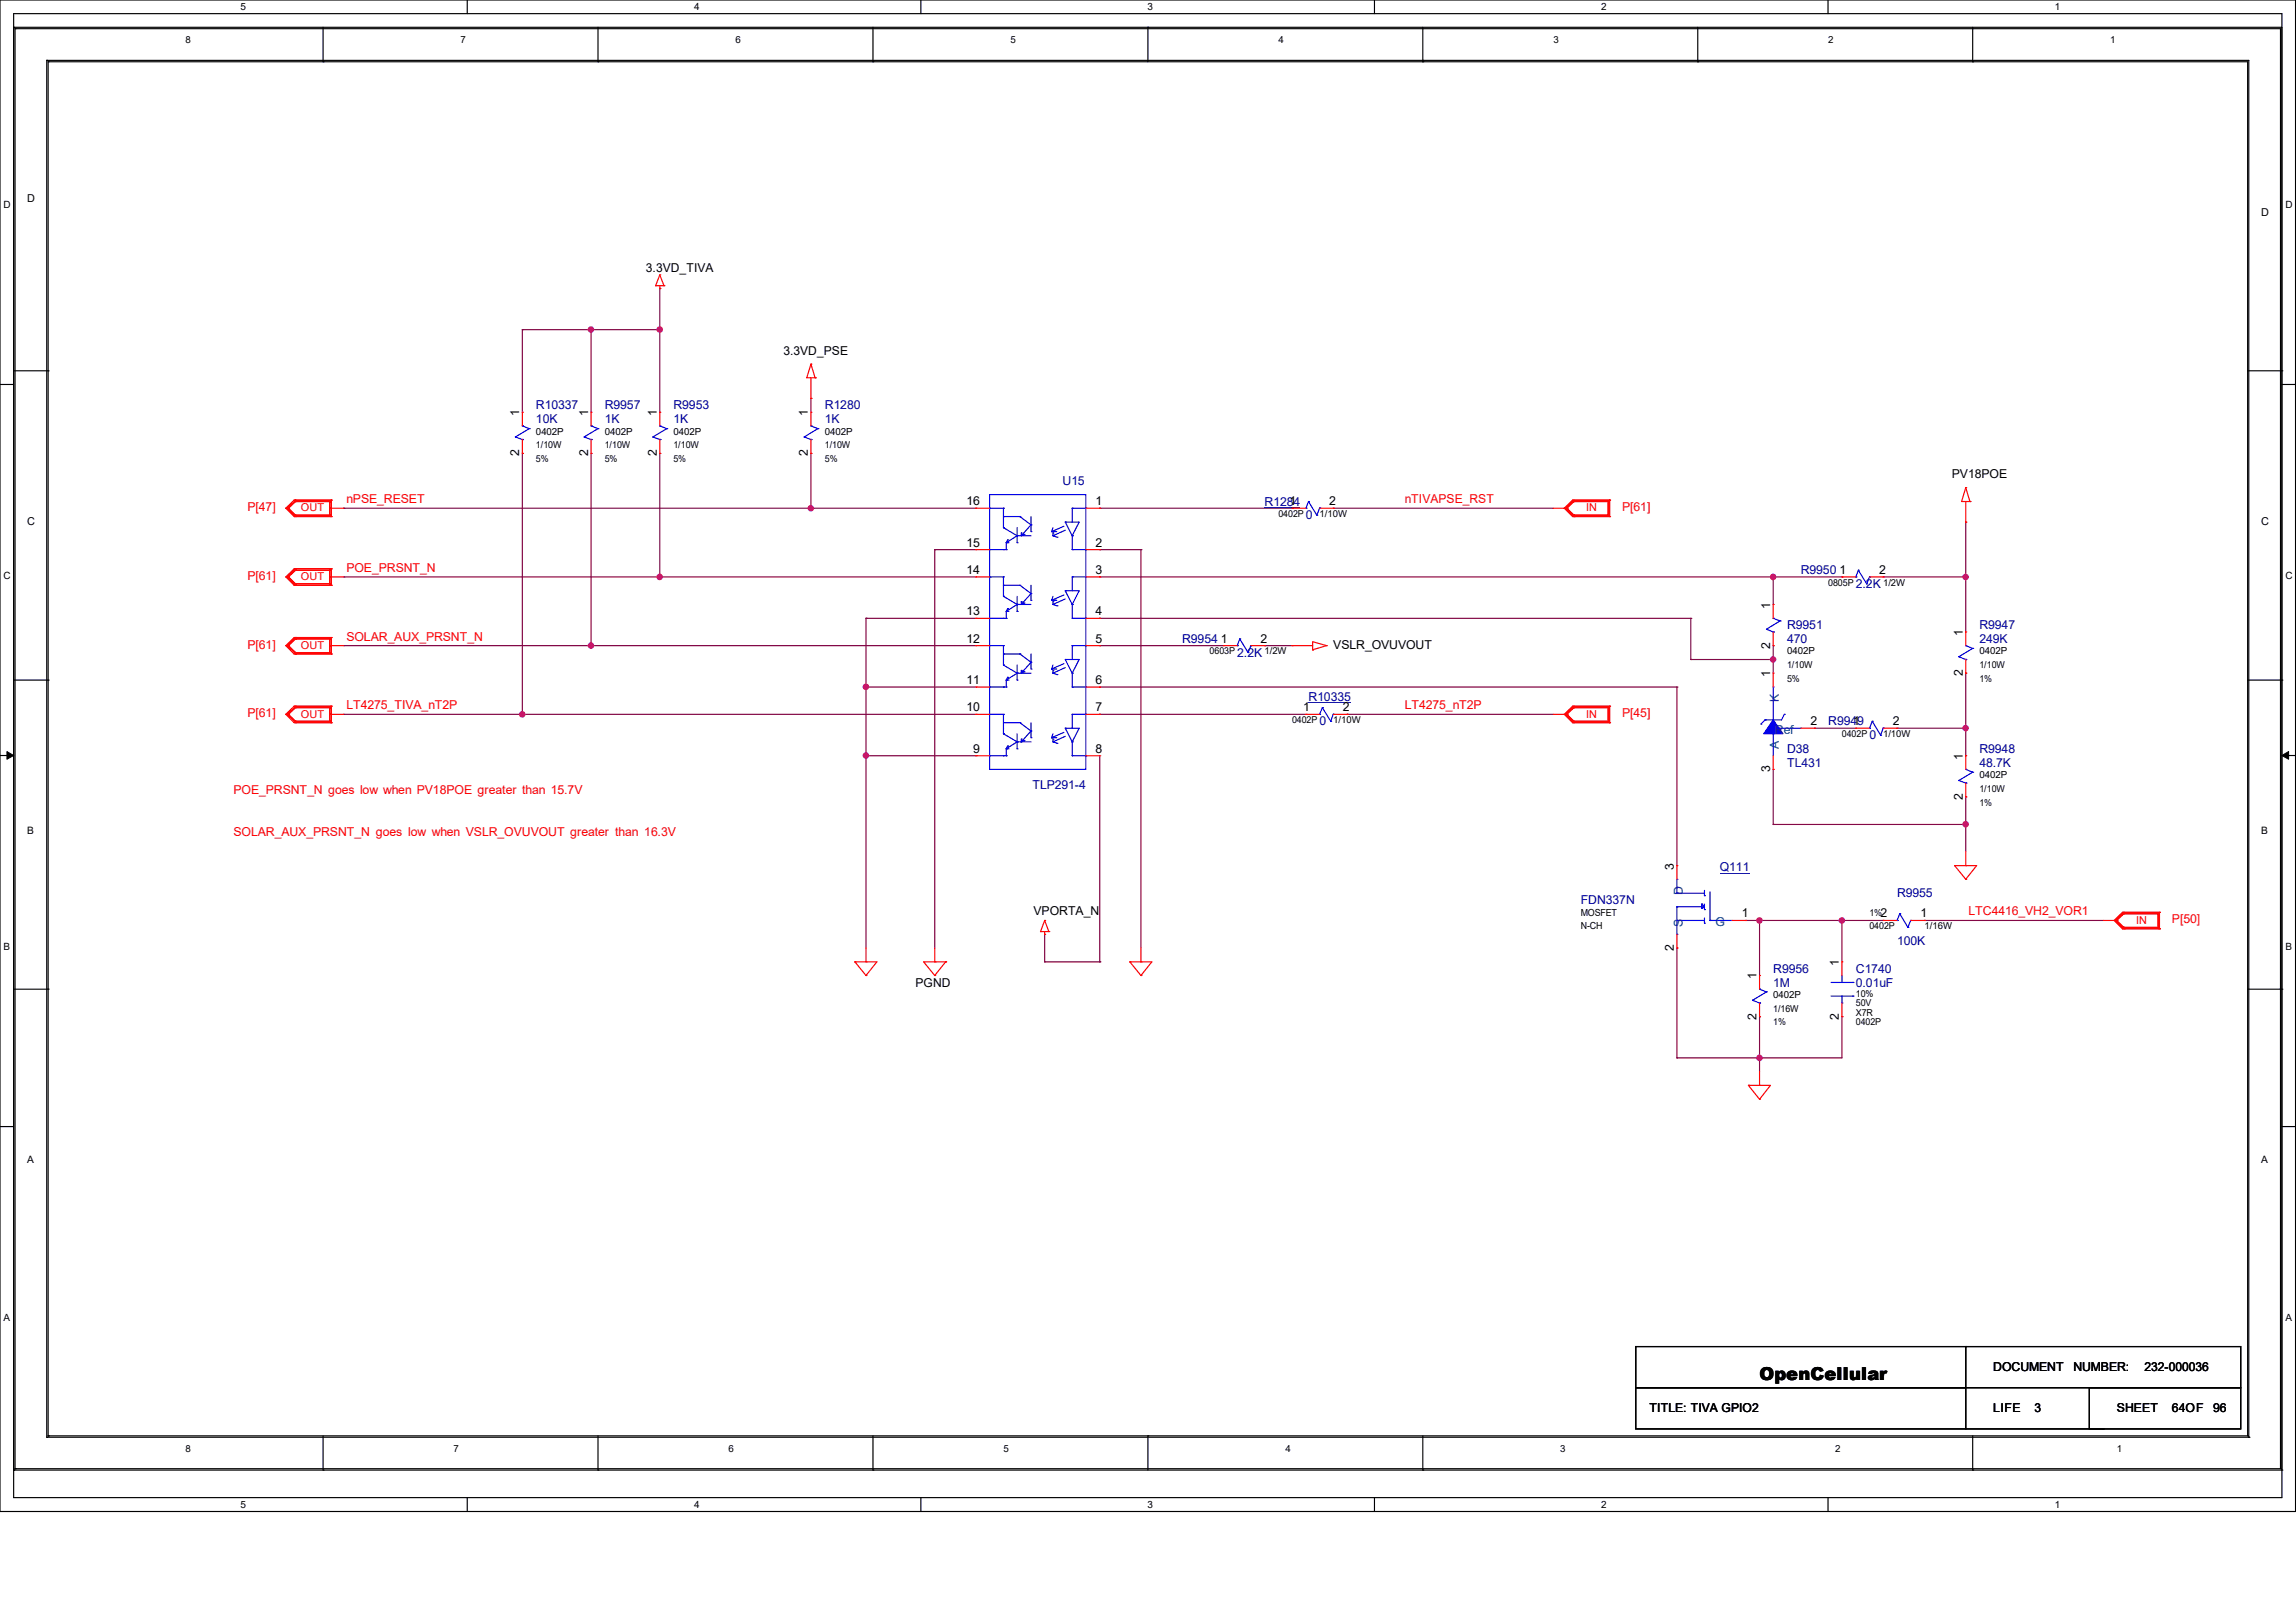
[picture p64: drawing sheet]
<svg xmlns="http://www.w3.org/2000/svg" width="420mm" height="297mm" viewBox="0 0 420 297" stroke-linecap="round" stroke-linejoin="round" font-family="sans-serif">
<defs><g id="words">
<text font-size="3.3" x="321.9" y="252.5">OpenCellular</text>
<g font-size="2.2">
<text x="118.1" y="49.8">3.3VD_TIVA</text>
<text x="143.3" y="64.9">3.3VD_PSE</text>
<text x="95" y="76.2" transform="rotate(-90 95 76.2)">1</text>
<text x="107.6" y="76.2" transform="rotate(-90 107.6 76.2)">1</text>
<text x="120.1" y="76.2" transform="rotate(-90 120.1 76.2)">1</text>
<text x="147.8" y="76.2" transform="rotate(-90 147.8 76.2)">1</text>
<text x="95" y="83.5" transform="rotate(-90 95 83.5)">2</text>
<text x="107.6" y="83.5" transform="rotate(-90 107.6 83.5)">2</text>
<text x="120.1" y="83.5" transform="rotate(-90 120.1 83.5)">2</text>
<text x="147.8" y="83.5" transform="rotate(-90 147.8 83.5)">2</text>
<text x="357" y="87.5">PV18POE</text>
<text x="176.8" y="92.5">16</text>
<text x="200.4" y="92.5">1</text>
<text x="235.9" y="92.5">1</text>
<text x="243.2" y="92.5">2</text>
<text x="176.8" y="100">15</text>
<text x="200.4" y="100">2</text>
<text x="176.8" y="105">14</text>
<text x="200.4" y="105">3</text>
<text x="336.5" y="105">1</text>
<text x="343.7" y="105">2</text>
<text x="176.8" y="112.6">13</text>
<text x="200.4" y="112.6">4</text>
<text x="323.8" y="111.4" transform="rotate(-90 323.8 111.4)">1</text>
<text x="176.8" y="117.6">12</text>
<text x="200.4" y="117.6">5</text>
<text x="223.3" y="117.6">1</text>
<text x="230.6" y="117.6">2</text>
<text x="243.9" y="118.7">VSLR_OVUVOUT</text>
<text x="323.8" y="118.7" transform="rotate(-90 323.8 118.7)">2</text>
<text x="359" y="116.4" transform="rotate(-90 359 116.4)">1</text>
<text x="176.8" y="125.2">11</text>
<text x="200.4" y="125.2">6</text>
<text x="323.8" y="123.9" transform="rotate(-90 323.8 123.9)">1</text>
<text x="359" y="123.7" transform="rotate(-90 359 123.7)">2</text>
<text x="176.8" y="130.2">10</text>
<text x="200.4" y="130.2">7</text>
<text x="238.4" y="130.2">1</text>
<text x="245.7" y="130.2">2</text>
<text x="178" y="137.8">9</text>
<text x="200.4" y="137.8">8</text>
<text x="331.2" y="132.7">2</text>
<text x="339" y="132.7">1</text>
<text x="346.2" y="132.7">2</text>
<text x="323.8" y="141.3" transform="rotate(-90 323.8 141.3)">3</text>
<text x="359" y="139" transform="rotate(-90 359 139)">1</text>
<text x="359" y="146.3" transform="rotate(-90 359 146.3)">2</text>
<text x="306.2" y="159.1" transform="rotate(-90 306.2 159.1)">3</text>
<text x="189.1" y="167.5">VPORTA_N</text>
<text x="318.6" y="167.9">1</text>
<text x="344" y="167.9">2</text>
<text x="351.3" y="167.9">1</text>
<text x="306.2" y="174" transform="rotate(-90 306.2 174)">2</text>
<text x="321.3" y="179.2" transform="rotate(-90 321.3 179.2)">1</text>
<text x="336.4" y="176.7" transform="rotate(-90 336.4 176.7)">1</text>
<text x="167.5" y="180.6">PGND</text>
<text x="321.3" y="186.6" transform="rotate(-90 321.3 186.6)">2</text>
<text x="336.4" y="186.6" transform="rotate(-90 336.4 186.6)">2</text>
<text x="364.6" y="251">DOCUMENT</text>
<text x="379.3" y="251">NUMBER:</text>
<text x="392.3" y="251">232-000036</text>
<text x="301.8" y="258.5">TITLE: TIVA GPIO2</text>
<text x="364.6" y="258.5">LIFE</text>
<text x="372.1" y="258.5">3</text>
<text x="387.2" y="258.5">SHEET</text>
<text x="397.3" y="258.5">64OF</text>
<text x="404.8" y="258.5">96</text>
</g>
<g font-size="2.2" fill="#000080">
<text x="98" y="74.9">R10337</text>
<text x="98" y="77.5">10K</text>
<text x="110.6" y="74.9">R9957</text>
<text x="110.6" y="77.5">1K</text>
<text x="123.2" y="74.9">R9953</text>
<text x="123.2" y="77.5">1K</text>
<text x="150.9" y="74.9">R1280</text>
<text x="150.9" y="77.5">1K</text>
<text x="194.4" y="88.8">U15</text>
<text x="231.3" y="92.5">R1284</text>
<text x="238.9" y="95">0</text>
<text x="329.4" y="105.1">R9950</text>
<text x="339.5" y="107.6">2.2K</text>
<text x="216.2" y="117.7">R9954</text>
<text x="326.9" y="115.2">R9951</text>
<text x="326.9" y="117.7">470</text>
<text x="362.1" y="115.2">R9947</text>
<text x="362.1" y="117.7">249K</text>
<text x="226.3" y="120.2">2.2K</text>
<text x="239.4" y="128.2">R10335</text>
<text x="241.4" y="132.8">0</text>
<text x="326.9" y="137.8">D38</text>
<text x="334.4" y="132.8">R9949</text>
<text x="342" y="135.3">0</text>
<text x="362.1" y="137.8">R9948</text>
<text x="326.9" y="140.3">TL431</text>
<text x="362.1" y="140.3">48.7K</text>
<text x="188.8" y="144.4">TLP291-4</text>
<text x="314.6" y="159.4">Q111</text>
<text x="289.2" y="165.5">FDN337N</text>
<text x="347" y="164.2">R9955</text>
<text x="347" y="173">100K</text>
<text x="324.4" y="178.1">R9956</text>
<text x="339.5" y="178.1">C1740</text>
<text x="324.4" y="180.6">1M</text>
<text x="339.5" y="180.6">0.01uF</text>
</g>
<g font-size="2.2" fill="#f00">
<text x="45.3" y="93.6">P[47]</text>
<text x="63.4" y="92.1">nPSE_RESET</text>
<text x="257" y="92.1">nTIVAPSE_RST</text>
<text x="296.7" y="93.6">P[61]</text>
<text x="45.3" y="106.1">P[61]</text>
<text x="63.4" y="104.6">POE_PRSNT_N</text>
<text x="45.3" y="118.7">P[61]</text>
<text x="63.4" y="117.2">SOLAR_AUX_PRSNT_N</text>
<text x="45.3" y="131.3">P[61]</text>
<text x="63.4" y="129.8">LT4275_TIVA_nT2P</text>
<text x="257" y="129.8">LT4275_nT2P</text>
<text x="296.7" y="131.3">P[45]</text>
<text x="42.7" y="145.3">POE_PRSNT_N goes low when PV18POE greater than 15.7V</text>
<text x="42.7" y="152.9">SOLAR_AUX_PRSNT_N goes low when VSLR_OVUVOUT greater than 16.3V</text>
<text x="360.1" y="167.5">LTC4416_VH2_VOR1</text>
<text x="397.3" y="169">P[50]</text>
</g>
<g font-size="2.2" fill="#004080">
<text x="325.4" y="128.5" transform="rotate(-90 325.4 128.5)">K</text>
<text x="324.7" y="134.3">Ref</text>
<text x="325.4" y="137" transform="rotate(-90 325.4 137)">A</text>
<text x="307.8" y="163.8" transform="rotate(-90 307.8 163.8)">D</text>
<text x="307.8" y="169.7" transform="rotate(-90 307.8 169.7)">S</text>
<text x="313.8" y="169.5">G</text>
</g>
<g font-size="2">
<text x="5" y="37">D</text>
<text x="413.6" y="39.5">D</text>
<text x="5" y="96.1">C</text>
<text x="413.6" y="96.1">C</text>
</g>
<g font-size="2" fill="#f00">
<text x="55" y="93.6">OUT</text>
<text x="290.2" y="93.6">IN</text>
<text x="55" y="106.2">OUT</text>
<text x="55" y="118.7">OUT</text>
<text x="55" y="131.3">OUT</text>
<text x="290.2" y="131.3">IN</text>
<text x="390.7" y="169">IN</text>
</g>
<g font-size="1.9">
<text x="5" y="152.6">B</text>
<text x="413.6" y="152.6">B</text>
<text x="5" y="212.9">A</text>
<text x="413.6" y="212.9">A</text>
</g>
<g font-size="1.8">
<text x="44" y="1.9">5</text>
<text x="127" y="1.9">4</text>
<text x="209.9" y="1.9">3</text>
<text x="292.9" y="1.9">2</text>
<text x="375.9" y="1.9">1</text>
<text x="34" y="7.9">8</text>
<text x="84.2" y="7.9">7</text>
<text x="134.5" y="7.9">6</text>
<text x="184.8" y="7.9">5</text>
<text x="233.8" y="7.9">4</text>
<text x="284.1" y="7.9">3</text>
<text x="334.4" y="7.9">2</text>
<text x="386" y="7.9">1</text>
<text x=".6" y="38">D</text>
<text x="418" y="38">D</text>
<text x="98" y="79.5">0402P</text>
<text x="110.6" y="79.5">0402P</text>
<text x="123.2" y="79.5">0402P</text>
<text x="150.9" y="79.5">0402P</text>
<text x=".6" y="105.9">C</text>
<text x="418" y="105.9">C</text>
<text x="326.9" y="119.8">0402P</text>
<text x="362.1" y="119.8">0402P</text>
<text x="362.1" y="142.4">0402P</text>
<text x="289.2" y="167.6">MOSFET</text>
<text x=".6" y="173.8">B</text>
<text x="289.2" y="170.1">N-CH</text>
<text x="418" y="173.8">B</text>
<text x="324.4" y="182.6">0402P</text>
<text x=".6" y="241.7">A</text>
<text x="418" y="241.7">A</text>
<text x="34" y="265.6">8</text>
<text x="83" y="265.6">7</text>
<text x="133.3" y="265.6">6</text>
<text x="183.6" y="265.6">5</text>
<text x="235.1" y="265.6">4</text>
<text x="285.4" y="265.6">3</text>
<text x="335.7" y="265.6">2</text>
<text x="387.2" y="265.6">1</text>
<text x="44" y="275.9">5</text>
<text x="127" y="275.9">4</text>
<text x="209.9" y="275.9">3</text>
<text x="292.9" y="275.9">2</text>
<text x="375.9" y="275.9">1</text>
</g>
<g font-size="1.7">
<text x="98" y="82">1/10W</text>
<text x="110.6" y="82">1/10W</text>
<text x="123.2" y="82">1/10W</text>
<text x="150.9" y="82">1/10W</text>
<text x="98" y="84.6">5%</text>
<text x="110.6" y="84.6">5%</text>
<text x="123.2" y="84.6">5%</text>
<text x="150.9" y="84.6">5%</text>
<text x="233.8" y="94.6">0402P</text>
<text x="241.4" y="94.6">1/10W</text>
<text x="334.4" y="107.2">0805P</text>
<text x="344.5" y="107.2">1/2W</text>
<text x="221.3" y="119.8">0603P</text>
<text x="231.3" y="119.8">1/2W</text>
<text x="326.9" y="124.8">5%</text>
<text x="326.9" y="122.3">1/10W</text>
<text x="362.1" y="124.8">1%</text>
<text x="362.1" y="122.3">1/10W</text>
<text x="236.3" y="132.3">0402P</text>
<text x="243.9" y="132.3">1/10W</text>
<text x="336.9" y="134.9">0402P</text>
<text x="344.5" y="134.9">1/10W</text>
<text x="362.1" y="147.4">1%</text>
<text x="362.1" y="144.9">1/10W</text>
<text x="342" y="167.6">1%</text>
<text x="342" y="170">0402P</text>
<text x="352" y="170.1">1/16W</text>
<text x="324.4" y="185.2">1/16W</text>
<text x="339.5" y="185.9">X7R</text>
<text x="339.5" y="184.1">50V</text>
<text x="339.5" y="182.4">10%</text>
<text x="324.4" y="187.7">1%</text>
<text x="339.5" y="187.7">0402P</text>
</g>
</g></defs>
<path d="M0 0h419.9v276.6h-419.9zM2.5 2.5h414.9v271.6h-414.9z" fill="none" stroke="#000" stroke-width=".21"/>
<g fill="#fff">
<path d="M44 .3h1v1.9h-1z"/>
<path d="M44 274.3h1v2h-1z"/>
</g>
<path d="M85.5 0v2.5M85.5 274.1v2.5" fill="none" stroke="#000" stroke-width=".21"/>
<g fill="#fff">
<path d="M127 .3h.9v1.9h-.9z"/>
<path d="M127 274.3h.9v2h-.9z"/>
</g>
<path d="M168.4 0v2.5M168.4 274.1v2.5" fill="none" stroke="#000" stroke-width=".21"/>
<g fill="#fff">
<path d="M209.9 .3h1v1.9h-1z"/>
<path d="M209.9 274.3h1v2h-1z"/>
</g>
<path d="M251.4 0v2.5M251.4 274.1v2.5" fill="none" stroke="#000" stroke-width=".21"/>
<g fill="#fff">
<path d="M292.9 .3h1v1.9h-1z"/>
<path d="M292.9 274.3h1v2h-1z"/>
</g>
<path d="M334.4 0v2.5M334.4 274.1v2.5" fill="none" stroke="#000" stroke-width=".21"/>
<g fill="#fff">
<path d="M375.9 .3h1v1.9h-1z"/>
<path d="M375.9 274.3h1v2h-1z"/>
<path d="M.6 36.4h1.3v2h-1.3z"/>
<path d="M418 36.4h1.3v2h-1.3z"/>
<path d="M.6 104.3h1.3v2h-1.3z"/>
<path d="M418 104.3h1.3v2h-1.3z"/>
</g>
<path d="M0 70.4h2.5M417.4 70.4h2.5" fill="none" stroke="#000" stroke-width=".21"/>
<g fill="#fff">
<path d="M.6 172.2h1.2v2h-1.2z"/>
<path d="M418 172.2h1.2v2h-1.2z"/>
</g>
<path d="M0 138.3h2.5M417.4 138.3h2.5" fill="none" stroke="#000" stroke-width=".21"/>
<path d="M1.3 137.5l1.2 .8-1.2 .6zM417.4 138.3l1.2-.8v1.4z" fill="#000" stroke="#000" stroke-width=".18"/>
<g fill="#fff">
<path d="M.6 240.1h1.2v2h-1.2z"/>
<path d="M418 240.1h1.2v2h-1.2z"/>
</g>
<g fill="none" stroke="#000" stroke-width=".21">
<path d="M2.5 5h.1M2.5 5h414.9v264M2.5 5v264M2.8 5.2h.1M2.8 5.2v263.6M2.8 5.2h414.4v263.6M8.6 11h.1M8.6 11v252M8.6 11h402.8v252M8.8 11.3h.1M8.8 11.3h402.3v251.5M8.8 11.3v251.5"/>
<path d="M59.1 11.3h.1M59.1 5v6.3M109.4 11.3h.1M109.4 5v6.3M159.7 11.3h.1M159.7 5v6.3M210 5h.1M210 5v6.3M260.3 11.3h.1M260.3 5v6.3M310.6 11.3h.1M310.6 5v6.3"/>
<path d="M360.8 11.3h.1M360.8 5v6.3M2.5 67.9h6.3M8.8 67.9h.1M411.1 67.9h6.3M417.4 67.9h.1M2.5 124.5h6.3M8.8 124.5h.1M411.1 124.5h6.3M417.4 124.5h.1M2.5 181h6.3M8.8 181h.1"/>
<path d="M411.1 181h6.3M417.4 181h.1M0 206.2h2.5M417.4 206.2h2.5M299.2 246.4h110.7v7.6h-110.7zM299.2 254h60.4v7.5h-60.4zM359.6 246.4h.1M359.6 246.4v7.6M382.2 254h27.7v7.5h-27.7zM2.5 269h.1M2.5 269h414.9M2.8 268.8h.1"/>
<path d="M2.8 268.8h414.4M8.6 263h.1M8.6 263h402.8M8.8 262.8h.1M8.8 262.8h402.3M59.1 269h.1M59.1 262.8v6.2M109.4 269h.1M109.4 262.8v6.2M159.7 269h.1M159.7 262.8v6.2M210 262.8h.1"/>
<path d="M210 262.8v6.2M260.3 269h.1M260.3 262.8v6.2M359.6 261.5h25.1M360.8 269h.1M360.8 262.8v6.2M384.7 261.5h.1M411.1 262.8h.1M411.4 263h.1M417.2 268.8h.1M417.4 269h.1"/>
</g>
<g fill="none" stroke="#800040" stroke-width=".21">
<path d="M120.7 52.8h.1M120.7 52.8v22.6M95.5 60.3h.1M95.5 60.3h25.2M95.5 60.3v15.1M108.1 60.3h.1M108.1 60.3v15.1M120.7 60.3h.1M148.3 72.9h.1M148.3 72.9v2.5M62.9 93h.1M62.9 93h115.6"/>
<path d="M95.5 83h.1M95.5 83v47.7M108.1 83h.1M108.1 83v35.2M120.7 83h.1M120.7 83v22.6M148.3 83h.1M148.3 93h.1M148.3 83v10M201.2 93h.1M201.2 93h35.1M243.9 93h.1"/>
<path d="M243.9 93h40.2M359.6 95.5h.1M359.6 95.5v20.2M62.9 105.6h.1M62.9 118.2h.1M62.9 105.6h115.6M62.9 118.2h115.6M108.1 118.2h.1M120.7 105.6h.1M158.4 113.2h.1M158.4 113.2h20.1M158.4 113.2v60.3"/>
<path d="M171 100.6h.1M171 100.6h7.5M171 100.6v72.9M201.2 105.6h.1M201.2 100.6h.1M201.2 113.2h.1M201.2 118.2h.1M201.2 105.6h135.7M201.2 100.6h7.5M201.2 113.2h108.1M201.2 118.2h22.6M208.7 100.6h.1"/>
<path d="M208.7 100.6v72.9M231.3 118.2h.1M231.3 118.2h5M309.3 113.2h.1M309.3 113.2v7.5M324.4 118.2h.1M324.4 105.6h.1M324.4 105.6v5M324.4 118.2v5M336.9 105.6h.1M344.5 105.6h.1M344.5 105.6h15.1"/>
<path d="M359.6 105.6h.1M62.9 130.7h.1M62.9 130.7h115.6M95.5 130.7h.1M158.4 138.3h.1M158.4 125.7h.1M158.4 125.7h20.1M158.4 138.3h20.1M201.2 125.7h.1M201.2 130.7h.1M201.2 125.7h105.5M201.2 130.7h37.7"/>
<path d="M201.2 138.3v37.7M246.4 130.7h.1M246.4 130.7h37.7M306.7 125.7h.1M306.7 125.7v32.7M309.3 120.7h.1M309.3 120.7h15.1M324.4 120.7h.1M331.9 133.3h.1M331.9 133.3h7.6M347 133.3h12.6M359.6 123.2h.1"/>
<path d="M359.6 133.3h.1M359.6 123.2v15.1M324.4 150.9h.1M324.4 140.8h.1M324.4 140.8v10.1M324.4 150.9h35.2M359.6 145.8h.1M359.6 150.9h.1M359.6 145.8v10.1M191.1 176h.1M191.1 171v5M191.1 176h10.1"/>
<path d="M201.2 176h.1M306.7 173.5h.1M306.7 173.5v20.1M319.3 168.4h.1M319.3 168.4h25.2M321.9 168.4h.1M321.9 168.4v10.1M336.9 168.4h.1M336.9 168.4v7.6M352 168.4h.1M352 168.4h32.7M306.7 193.6h.1"/>
<path d="M321.9 186.1h.1M321.9 193.6h.1M321.9 186.1v10M336.9 186.1h.1M336.9 186.1v7.5h-30.2"/>
</g>
<g fill="#f0f" stroke="#f0f" stroke-width=".21">
<circle cx="324.3" cy="105.6" r=".49"/>
<circle cx="148.3" cy="93" r=".49"/>
<circle cx="359.6" cy="133.2" r=".49"/>
<circle cx="359.6" cy="105.6" r=".49"/>
<circle cx="359.6" cy="150.8" r=".49"/>
<circle cx="324.3" cy="120.7" r=".49"/>
<circle cx="120.7" cy="105.6" r=".49"/>
<circle cx="336.9" cy="168.4" r=".49"/>
<circle cx="321.8" cy="168.4" r=".49"/>
<circle cx="321.8" cy="193.6" r=".49"/>
<circle cx="108.1" cy="60.3" r=".49"/>
<circle cx="108.1" cy="118.2" r=".49"/>
<circle cx="120.7" cy="60.3" r=".49"/>
<circle cx="95.5" cy="130.7" r=".49"/>
<circle cx="158.4" cy="138.3" r=".49"/>
<circle cx="158.4" cy="125.7" r=".49"/>
</g>
<g fill="none" stroke="#f00" stroke-width=".21">
<path d="M119.9 52.3h.1M119.9 52.3h1.6M120.7 52.8h.1M120.7 50.3h.1M120.7 52.3v.5M120.7 50.3l-.8 2M120.7 50.3l.8 2M121.5 52.3h.1M95.5 75.4h.1M95.5 75.4v2.5M108.1 75.4h.1M108.1 75.4v2.5"/>
<path d="M120.7 75.4h.1M120.7 75.4v2.5M148.3 72.9h.1M148.3 66.6h.1M148.3 75.4h.1M148.3 69.1v3.8M148.3 75.4v2.5M148.3 66.6l.8 2.5M148.3 66.6l-.7 2.5h1.5M149.1 69.1h.1M52.3 93h.1M52.3 93l1.5 1.5"/>
<path d="M52.5 93h.1M52.5 93l1.6 1.3M52.5 93l1.6 1.5M52.8 93h.1M52.8 93l1.3 1.3M53.8 91.5h.1M53.8 94.5h.1M53.8 91.5h6.8M53.8 94.5h6.8M53.8 91.5l-1.5 1.5M54.1 91.8h.1M54.1 91.5h.1"/>
<path d="M54.1 94.5h.1M54.1 94.3h.1M54.1 91.8h6.2M54.1 94.3h6.2M54.1 91.8l-1.3 1.2M54.1 91.8l-1.6 1.2M54.1 91.5l-1.6 1.5M60.3 93h.1M60.3 91.8h.1M60.3 94.3h.1M60.3 93h2.6M60.3 91.8v2.5"/>
<path d="M60.6 91.5h.1M60.6 94.5h.1M60.6 91.5v3M95.5 83h.1M95.5 80.4v2.6M108.1 83h.1M108.1 80.4v2.6M120.7 83h.1M120.7 80.4v2.6M148.3 83h.1M148.3 80.4v2.6M178.5 93h.1"/>
<path d="M178.5 93h2.5M198.6 93h2.6M201.2 93h.1M236.3 93h.1M236.3 93h2.6M241.4 93h2.5M243.9 93h.1M284.1 93h2.5M286.1 93h.1M286.1 93l1.6 1.5M286.4 93h.1M286.4 93l1.5 1.5"/>
<path d="M286.4 93l1.5 1.3M286.6 93h.1M286.6 93l1.3 1.3M287.7 91.5h.1M287.7 94.5h.1M287.7 91.5h6.7M287.7 94.5h6.7M287.7 91.5l-1.6 1.5M287.9 91.8h.1M287.9 94.3h.1M287.9 91.5h.1M287.9 94.5h.1"/>
<path d="M287.9 91.8h6.3M287.9 91.8l-1.3 1.2M287.9 91.8l-1.5 1.2M287.9 94.3h6.3M287.9 91.5l-1.5 1.5M294.2 91.8h.1M294.2 94.3h.1M294.2 91.8v2.5M294.4 91.5h.1M294.4 94.5h.1M294.4 91.5v3M359.6 95.5h.1"/>
<path d="M359.6 89.2h.1M359.6 91.8v3.7M359.6 89.2l.7 2.6M359.6 89.2l-.8 2.6h1.5M360.3 91.8h.1M52.3 105.6h.1M52.3 118.2h.1M52.3 105.6l1.5 1.5M52.3 118.2l1.5 1.5M52.5 105.6h.1M52.5 118.2h.1M52.5 105.6l1.6 1.2"/>
<path d="M52.5 105.6l1.6 1.5M52.5 118.2l1.6 1.2M52.5 118.2l1.6 1.5M52.8 105.6h.1M52.8 118.2h.1M52.8 105.6l1.3 1.2M52.8 118.2l1.3 1.2M53.8 104.1h.1M53.8 107.1h.1M53.8 116.7h.1M53.8 119.7h.1M53.8 104.1h6.8"/>
<path d="M53.8 107.1h6.8M53.8 104.1l-1.5 1.5M53.8 116.7h6.8M53.8 119.7h6.8M53.8 116.7l-1.5 1.5M54.1 104.4h.1M54.1 104.1h.1M54.1 107.1h.1M54.1 106.8h.1M54.1 116.9h.1M54.1 116.7h.1M54.1 119.7h.1"/>
<path d="M54.1 119.4h.1M54.1 104.4l-1.3 1.2M54.1 104.4h6.2M54.1 104.4l-1.6 1.2M54.1 104.1l-1.6 1.5M54.1 106.8h6.2M54.1 116.9l-1.3 1.3M54.1 116.9h6.2M54.1 116.9l-1.6 1.3M54.1 116.7l-1.6 1.5M54.1 119.4h6.2M60.3 105.6h.1"/>
<path d="M60.3 104.4h.1M60.3 106.8h.1M60.3 118.2h.1M60.3 116.9h.1M60.3 119.4h.1M60.3 118.2h2.6M60.3 104.4v2.4M60.3 116.9v2.5M60.3 105.6h2.6M60.6 104.1h.1M60.6 107.1h.1M60.6 116.7h.1"/>
<path d="M60.6 119.7h.1M60.6 104.1v3M60.6 116.7v3M178.5 118.2h.1M178.5 113.2h.1M178.5 105.6h.1M178.5 100.6h.1M178.5 118.2h2.5M178.5 105.6h2.5M178.5 100.6h2.5M178.5 113.2h2.5M198.6 118.2h2.6"/>
<path d="M198.6 105.6h2.6M198.6 100.6h2.6M198.6 113.2h2.6M201.2 100.6h.1M201.2 105.6h.1M201.2 113.2h.1M201.2 118.2h.1M223.8 118.2h.1M223.8 118.2h2.5M228.8 118.2h2.5M231.3 118.2h.1M236.3 118.2h.1"/>
<path d="M236.3 118.2h3.8M240.1 118.9h.1M242.7 118.2h.1M242.7 118.2l-2.6 .7M242.7 118.2l-2.6-.8v1.5M324.4 110.6h.1M324.4 118.2h.1M324.4 110.6v2.6M324.4 115.7v2.5M336.9 105.6h.1M336.9 105.6h2.6M342 105.6h2.5"/>
<path d="M344.5 105.6h.1M359.6 115.7h.1M359.6 115.7v2.5M52.3 130.7h.1M52.3 130.7l1.5 1.5M52.5 130.7h.1M52.5 130.7l1.6 1.3M52.5 130.7l1.6 1.5M52.8 130.7h.1M52.8 130.7l1.3 1.3M53.8 129.2h.1M53.8 132.2h.1"/>
<path d="M53.8 129.2h6.8M53.8 132.2h6.8M53.8 129.2l-1.5 1.5M54.1 129.5h.1M54.1 129.2h.1M54.1 132.2h.1M54.1 132h.1M54.1 129.5h6.2M54.1 132h6.2M54.1 129.5l-1.3 1.2M54.1 129.5l-1.6 1.2M54.1 129.2l-1.6 1.5"/>
<path d="M60.3 130.7h.1M60.3 129.5h.1M60.3 132h.1M60.3 130.7h2.6M60.3 129.5v2.5M60.6 129.2h.1M60.6 132.2h.1M60.6 129.2v3M178.5 138.3h.1M178.5 130.7h.1M178.5 125.7h.1M178.5 130.7h2.5"/>
<path d="M178.5 125.7h2.5M178.5 138.3h2.5M198.6 130.7h2.6M198.6 125.7h2.6M198.6 138.3h2.6M201.2 125.7h.1M201.2 130.7h.1M201.2 138.3h.1M238.9 130.7h.1M238.9 130.7h2.5M243.9 130.7h2.5M246.4 130.7h.1"/>
<path d="M284.1 130.7h2.5M286.1 130.7h.1M286.1 130.7l1.6 1.5M286.4 130.7h.1M286.4 130.7l1.5 1.5M286.4 130.7l1.5 1.3M286.6 130.7h.1M286.6 130.7l1.3 1.3M287.7 129.2h.1M287.7 132.2h.1M287.7 129.2h6.7M287.7 132.2h6.7"/>
<path d="M287.7 129.2l-1.6 1.5M287.9 129.5h.1M287.9 132h.1M287.9 129.2h.1M287.9 132.2h.1M287.9 129.5l-1.3 1.2M287.9 129.5h6.3M287.9 129.5l-1.5 1.2M287.9 132h6.3M287.9 129.2l-1.5 1.5M294.2 129.5h.1M294.2 132h.1"/>
<path d="M294.2 129.5v2.5M294.4 129.2h.1M294.4 132.2h.1M294.4 129.2v3M324.4 123.2h.1M324.4 123.2v2.5M324.4 138.3v2.5M329.4 133.3h2.5M331.9 133.3h.1M339.5 133.3h.1M339.5 133.3h2.5M344.5 133.3h2.5"/>
<path d="M347 133.3h.1M359.6 138.3h.1M359.6 123.2h.1M359.6 120.7v2.5M359.6 138.3v2.5M306.7 158.4h.1M306.7 158.4v2.5M324.4 140.8h.1M357.5 158.4h.1M357.5 158.4l2.1 2.5M357.5 158.4h4.1l-2 2.5M359.6 158.4h.1"/>
<path d="M359.6 145.8h.1M359.6 143.3v2.5M359.6 155.9v2.5M156.4 176h.1M156.4 176h4l-2 2.5M156.4 176l2 2.5M158.4 176h.1M158.4 178.5h.1M158.4 173.5v2.5M171 176h.1M171 178.5h.1M171 173.5v2.5"/>
<path d="M173 176h.1M173 176h-4l2 2.5M173 176l-2 2.5M190.3 170.5h.1M190.3 170.5h1.6M191.1 171h.1M191.1 168.4h.1M191.1 170.5v.5M191.1 168.4l-.8 2.1M191.1 168.4l.8 2.1M191.9 170.5h.1M206.7 176h.1"/>
<path d="M206.7 176l2 2.5M206.7 176h4l-2 2.5M208.7 176h.1M208.7 178.5h.1M208.7 173.5v2.5M306.7 173.5h.1M306.7 171v2.5M316.8 168.4h2.5M319.3 168.4h.1M321.9 178.5h.1M321.9 178.5v2.5M336.9 176h.1"/>
<path d="M336.9 176v2.5M344.5 168.4h.1M344.5 168.4h2.5M349.5 168.4h2.5M352 168.4h.1M359.6 160.9h.1M384.7 168.4h2.5M386.7 168.4h.1M386.7 168.4l1.5 1.6M387 168.4h.1M387 168.4l1.5 1.6M387 168.4l1.5 1.3"/>
<path d="M387.2 168.4h.1M387.2 168.4l1.3 1.3M388.2 167h.1M388.2 170h.1M388.2 167h6.8M388.2 170h6.8M388.2 167l-1.5 1.4M388.5 167.2h.1M388.5 169.7h.1M388.5 167h.1M388.5 170h.1M388.5 167.2l-1.3 1.2"/>
<path d="M388.5 167.2h6.3M388.5 167.2l-1.5 1.2M388.5 169.7h6.3M388.5 167l-1.5 1.4M394.8 167.2h.1M394.8 169.7h.1M394.8 167.2v2.5M395 167h.1M395 170h.1M395 167v3M319.8 198.6h.1M319.8 198.6l2.1 2.6"/>
<path d="M319.8 198.6h4l-1.9 2.6M321.9 198.6h.1M321.9 186.1h.1M321.9 183.6v2.5M321.9 196.1v2.5M336.9 186.1h.1M336.9 183.6v2.5M321.9 201.2h.1"/>
</g>
<g fill="none" stroke="#00f" stroke-width=".21">
<path d="M94.3 80h.1M94.3 80l1.2 .4M95.5 77.9h.1M95.5 77.9l1.3 .5M96.8 78.4h.1M96.8 78.4l-2.5 1.6M106.8 80h.1M106.8 80l1.3 .4M108.1 77.9h.1M108.1 77.9l1.3 .5M109.4 78.4h.1M109.4 78.4l-2.6 1.6"/>
<path d="M119.4 80h.1M119.4 80l1.3 .4M120.7 77.9h.1M120.7 77.9l1.3 .5M122 78.4h.1M122 78.4l-2.6 1.6M147.1 80h.1M147.1 80l1.2 .4M148.3 77.9h.1M148.3 77.9l1.3 .5M149.6 78.4h.1M149.6 78.4l-2.5 1.6"/>
<path d="M95.5 80.4h.1M108.1 80.4h.1M120.7 80.4h.1M148.3 80.4h.1M181 90.5h17.6v50.3h-17.6zM181 93h.1M181 93h2.6M183.6 94.5h.1M183.6 96.6h.1M183.6 93h.1M183.6 94.5h3M183.6 96.6l2.5 1.4"/>
<path d="M183.6 93v3.6M184.1 99.3h.1M184.1 99.3h.5M184.1 99.3v1.3M184.3 98.8h.1M184.3 98.8l-.2 .5M186.1 98h.1M186.1 99.3h.1M186.1 98h2.5M186.1 96.6v2.7M186.1 98l-2 1.3M186.6 94.5h.1"/>
<path d="M186.6 94.5l2 1.6M186.8 97.5h.1M186.8 97.5v.5M187.3 97.8h.1M187.3 97.8l-.5 .2M188.6 97.3h.1M188.6 96.1h.1M188.6 94.5v2.8M188.6 96.1l-1.8 1.9M192.4 97.3h.1M192.4 97.3h.7M192.6 98h.1"/>
<path d="M192.6 97.5h.1M192.6 96.6l-.2 .7M192.6 97.5v.5M192.6 98l.7 .3M193.1 97.3h.1M193.3 98.3h.1M194.6 96.3l-2.2 1M194.9 95.5h.1M194.9 95.5h2.5l-1.3 2.5M194.9 95.5l1.2 2.5M194.9 97l-2.3 1M196.1 98h.1"/>
<path d="M196.1 93h.1M196.1 93v2.5M196.1 98v2.6M196.1 93h2.5M198.6 93h.1M238.9 93h.1M239.4 91.8h.1M239.4 91.8l-.5 1.2M239.4 91.8l1.5 2.5M240.9 94.3h.1M241.4 93h.1M241.4 93l-.5 1.3"/>
<path d="M181 100.6h.1M181 113.2h.1M181 105.6h.1M181 118.2h.1M181 100.6h3.1M181 105.6h2.6M181 113.2h3.1M181 118.2h2.6M183.6 100.6h.1M183.6 107.1h.1M183.6 109.1h.1M183.6 105.6h.1"/>
<path d="M183.6 113.2h.1M183.6 119.7h.1M183.6 118.2h.1M183.6 105.6v3.5M183.6 118.2v3.5M183.6 107.1h3M183.6 109.1l2.5 1.5M183.6 119.7h3M184.1 100.6h.1M184.1 111.9h.1M184.1 113.2h.1M184.1 111.9v1.3"/>
<path d="M184.1 111.9h.5M184.3 111.4h.1M184.3 111.4l-.2 .5M186.1 111.9h.1M186.1 110.6h.1M186.1 109.1v2.8M186.1 110.6h2.5M186.1 110.6l-2 1.3M186.6 107.1h.1M186.6 119.7h.1M186.6 107.1l2 1.5M186.6 119.7l2 1.5"/>
<path d="M186.8 110.1h.1M186.8 110.1v.5M187.3 110.4h.1M187.3 110.4l-.5 .2M188.6 108.6h.1M188.6 109.9h.1M188.6 107.1v2.8M188.6 119.7v2.7M188.6 108.6l-1.8 2M192.4 109.9h.1M192.4 109.9h.7M192.6 110.1h.1"/>
<path d="M192.6 110.6h.1M192.6 110.1v.5M192.6 109.1l-.2 .8M192.6 110.6l.7 .3M193.1 109.9h.1M193.3 110.9h.1M194.6 108.9l-2.2 1M194.9 108.1h.1M194.9 109.6l-2.3 1M194.9 108.1h2.5l-1.3 2.5M194.9 108.1l1.2 2.5M196.1 100.6h.1"/>
<path d="M196.1 110.6h.1M196.1 105.6h.1M196.1 113.2h.1M196.1 118.2h.1M196.1 105.6v2.5M196.1 110.6v2.6M196.1 118.2v2.5M196.1 100.6h2.5M196.1 105.6h2.5M196.1 113.2h2.5M196.1 118.2h2.5M198.6 100.6h.1"/>
<path d="M198.6 105.6h.1M198.6 113.2h.1M198.6 118.2h.1M226.3 118.2h.1M226.8 116.9h.1M226.8 116.9l-.5 1.3M226.8 116.9l1.5 2.5M228.3 119.4h.1M228.8 118.2h.1M228.8 118.2l-.5 1.2M323.1 115.1h.1M323.1 115.1l1.3 .6"/>
<path d="M324.4 115.7h.1M324.4 113.2h.1M324.4 113.2l1.2 .4M325.6 113.6h.1M325.6 113.6l-2.5 1.5M339.5 105.6h.1M339.9 104.4h.1M339.9 104.4l-.4 1.2M339.9 104.4l1.6 2.4M341.5 106.8h.1M342 105.6h.1M342 105.6l-.5 1.2"/>
<path d="M359.6 118.2h.1M359.6 118.2l1.2 .5M360.8 118.7h.1M360.8 118.7l-2.5 1.5M181 125.7h.1M181 138.3h.1M181 130.7h.1M181 125.7h3.1M181 130.7h2.6M181 138.3h3.1M183.6 121.7h.1M183.6 125.7h.1"/>
<path d="M183.6 132.2h.1M183.6 134.3h.1M183.6 130.7h.1M183.6 138.3h.1M183.6 130.7v3.6M183.6 121.7l2.5 1.5M183.6 132.2h3M183.6 134.3l2.5 1.5M184.1 124.5h.1M184.1 125.7h.1M184.1 138.3h.1M184.1 137h.1"/>
<path d="M184.1 124.5v1.2M184.1 137v1.3M184.1 124.5h.5M184.1 137h.5M184.3 124h.1M184.3 136.5h.1M184.3 124l-.2 .5M184.3 136.5l-.2 .5M186.1 124.5h.1M186.1 123.2h.1M186.1 135.8h.1M186.1 137h.1"/>
<path d="M186.1 121.7v2.8M186.1 134.3v2.7M186.1 123.2l-2 1.3M186.1 123.2h2.5M186.1 135.8h2.5M186.1 135.8l-2 1.2M186.6 132.2h.1M186.6 132.2l2 1.6M186.8 122.7h.1M186.8 135.3h.1M186.8 122.7v.5M186.8 135.3v.5"/>
<path d="M187.3 122.9h.1M187.3 135.5h.1M187.3 122.9l-.5 .3M187.3 135.5l-.5 .3M188.6 121.2h.1M188.6 122.4h.1M188.6 133.8h.1M188.6 135h.1M188.6 132.2v2.8M188.6 121.2l-1.8 2M188.6 133.8l-1.8 2M192.4 122.4h.1"/>
<path d="M192.4 135h.1M192.4 122.4h.7M192.4 135h.7M192.6 122.7h.1M192.6 123.2h.1M192.6 135.3h.1M192.6 135.8h.1M192.6 122.7v.5M192.6 135.3v.5M192.6 121.7l-.2 .7M192.6 123.2l.7 .2M192.6 134.3l-.2 .7"/>
<path d="M192.6 135.8l.7 .2M193.1 122.4h.1M193.1 135h.1M193.3 123.4h.1M193.3 136h.1M194.6 121.5l-2.2 .9M194.6 134l-2.2 1M194.9 120.7h.1M194.9 133.3h.1M194.9 122.2l-2.3 1M194.9 120.7h2.5l-1.3 2.5M194.9 120.7l1.2 2.5"/>
<path d="M194.9 134.7l-2.3 1.1M194.9 133.3h2.5l-1.3 2.5M194.9 133.3l1.2 2.5M196.1 123.2h.1M196.1 125.7h.1M196.1 135.8h.1M196.1 130.7h.1M196.1 138.3h.1M196.1 123.2v2.5M196.1 130.7v2.6M196.1 135.8v2.5M196.1 125.7h2.5"/>
<path d="M196.1 130.7h2.5M196.1 138.3h2.5M198.6 125.7h.1M198.6 130.7h.1M198.6 138.3h.1M241.4 130.7h.1M241.9 129.5h.1M241.9 129.5l-.5 1.2M241.9 129.5l1.5 2.5M243.4 132h.1M243.9 130.7h.1M243.9 130.7l-.5 1.3"/>
<path d="M322.1 132.5h.1M322.9 131.7h.1M322.9 131.7l-.8 .8M324.4 125.7h.1M324.4 134.3h.1M324.4 125.7v6M324.4 134.3v4M325.4 133.3h4M326.4 130.7h.1M326.4 130.7l-.5 1h-3M329.4 133.3h.1M342 133.3h.1"/>
<path d="M342.5 132h.1M342.5 132l-.5 1.3M342.5 132l1.5 2.5M344 134.5h.1M344.5 133.3h.1M344.5 133.3l-.5 1.2M358.3 120.2h.1M358.3 120.2l1.3 .5M359.6 120.7h.1M358.3 142.8h.1M358.3 142.8l1.3 .5M359.6 143.3h.1"/>
<path d="M359.6 140.8h.1M359.6 140.8l1.2 .5M360.8 141.3h.1M360.8 141.3l-2.5 1.5M306.7 163.4h.1M306.7 165.9h.1M306.7 168.4h.1M306.7 171h.1M306.7 160.9h.1M306.7 168.4h5.1M306.7 163.4h5.1M306.7 165.9h5.1"/>
<path d="M306.7 160.9v2.5M306.7 165.9v5.1M311.3 165.4h.1M311.3 166.2h.1M311.3 165.4l.5 .5M311.3 165.4v.8M311.8 163.9h.1M311.8 166.5h.1M311.8 169h.1M311.8 162.9v1M311.8 165.4v1.1M311.8 168v1"/>
<path d="M311.8 165.9l-.5 .3M312.8 168.4h.1M312.8 163.2v5.2M312.8 168.4h4M334.9 179.8h4.1M336.9 179.8h.1M336.9 178.5v1.3M339 179.8h.1M347 168.4h.1M347.5 167.2h.1M347.5 167.2l-.5 1.2M347.5 167.2l1.5 2.5"/>
<path d="M349 169.7h.1M349.5 168.4h.1M349.5 168.4l-.5 1.3M320.6 183h.1M320.6 183l1.3 .6M321.9 183.6h.1M321.9 181h.1M321.9 181l1.2 .5M323.1 181.5h.1M323.1 181.5l-2.5 1.5M334.9 182.3h4.1M336.9 183.6h.1"/>
<path d="M336.9 182.3v1.3M339 182.3h.1"/>
</g>
<path d="M231.3 92.9h6.5M239.4 128.6h7.7M314.6 159.8h5.4" fill="none" stroke="#000080" stroke-width=".18"/>
<path d="M324.4 131.7l1.7 2.6h-3.5z" fill-rule="evenodd" fill="#00f" stroke="#00f" stroke-width=".21"/>
<use href="#words"/>
</svg>
